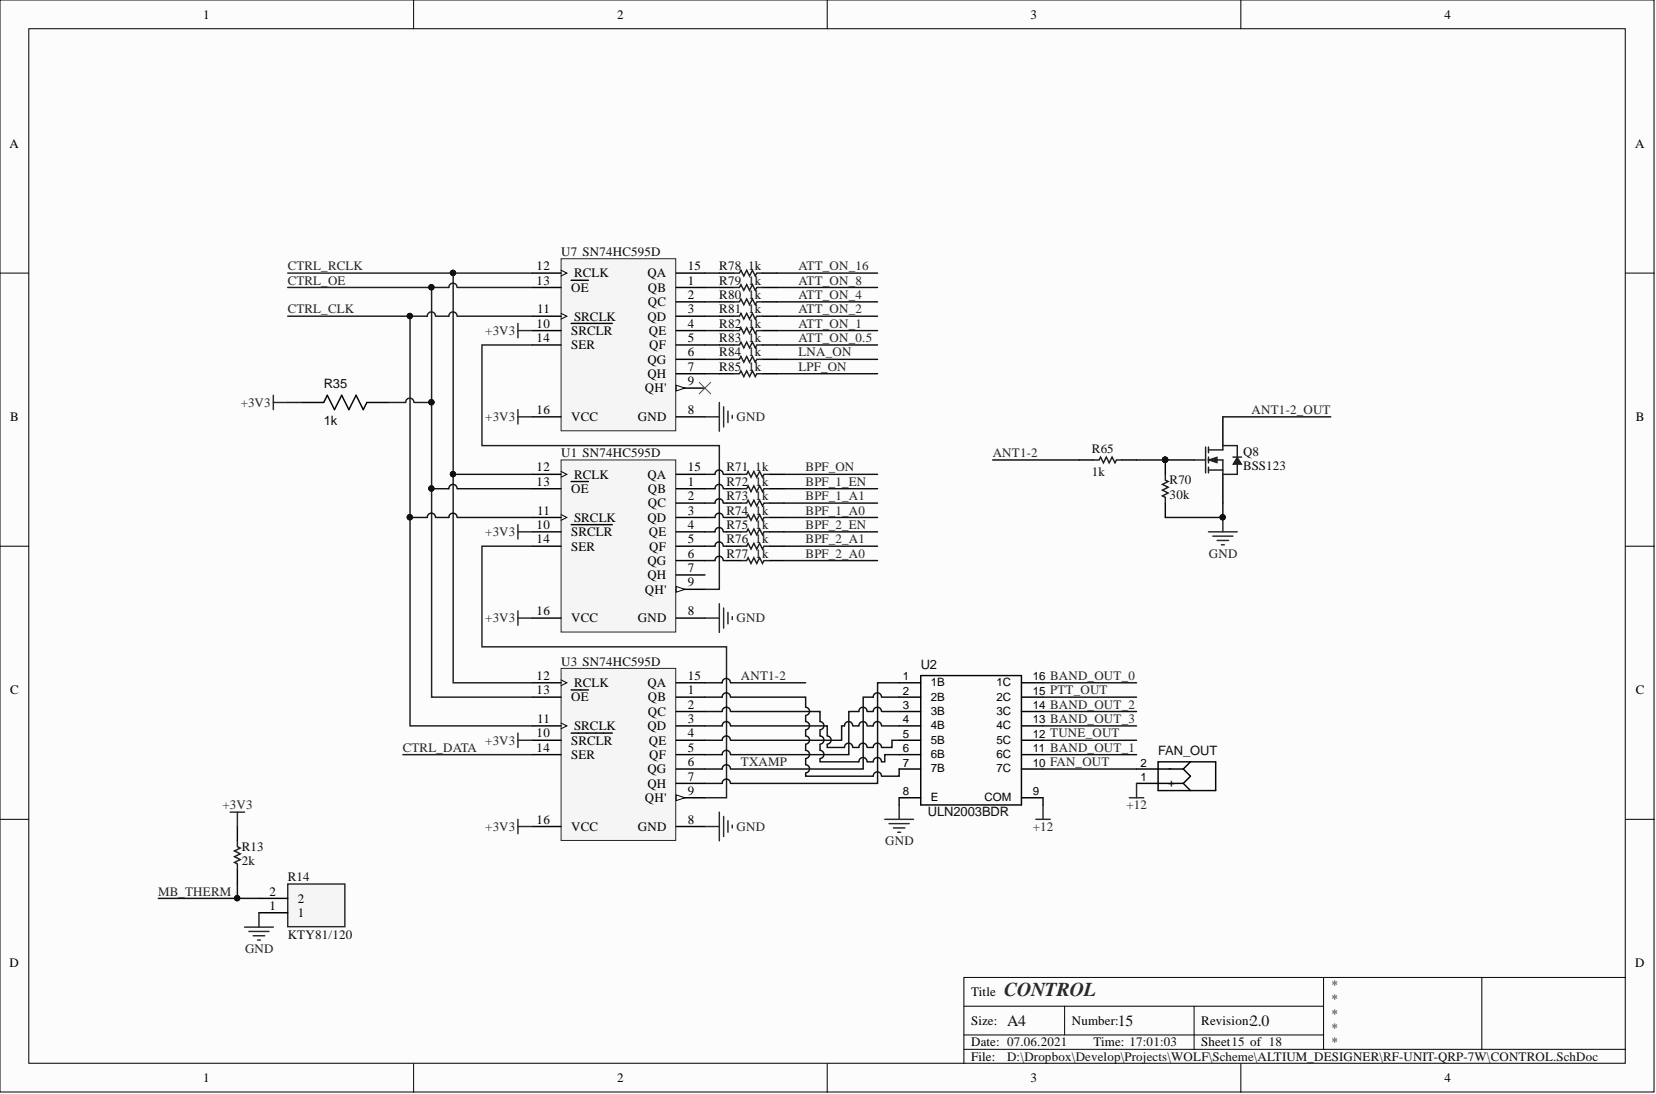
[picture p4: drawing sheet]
<svg xmlns="http://www.w3.org/2000/svg" width="292mm" height="193mm" viewBox="0 0 292 193" stroke-linecap="round" stroke-linejoin="round" font-family="sans-serif">
<defs><g id="words">
<text font-size="3.5" fill="#262626" x="177.1" y="175.7">CONTROL</text>
<g font-size="2.8" fill="#0e0e0e">
<text x="177.6" y="180.9">A4</text>
<text x="197.2" y="180.9">15</text>
<text x="220.5" y="180.9">2.0</text>
</g>
<g font-size="2.3">
<text x="35.9" y="3.3">1</text>
<text x="108.9" y="3.3">2</text>
<text x="181.8" y="3.3">3</text>
<text x="254.8" y="3.3">4</text>
<text x="1.7" y="26.1">A</text>
<text x="288.4" y="26.1">A</text>
<text x="94.7" y="47.7">12</text>
<text x="121.3" y="47.7">15</text>
<text x="94.7" y="50.2">13</text>
<text x="100.7" y="51.5">OE</text>
<text x="101.3" y="48.9">RCLK</text>
<text x="114.2" y="48.9">QA</text>
<text x="114.3" y="51.5">QB</text>
<text x="121.3" y="50.2">1</text>
<text x="121.3" y="52.7">2</text>
<text x="94.7" y="57.8">10</text>
<text x="94.7" y="55.3">11</text>
<text x="100.7" y="59.1">SRCLR</text>
<text x="101.3" y="56.5">SRCLK</text>
<text x="114.2" y="56.5">QD</text>
<text x="114.3" y="54">QC</text>
<text x="114.4" y="59.1">QE</text>
<text x="121.3" y="55.3">3</text>
<text x="121.3" y="57.8">4</text>
<text x="94.7" y="60.3">14</text>
<text x="100.7" y="61.6">SER</text>
<text x="114.2" y="64.1">QG</text>
<text x="114.5" y="61.6">QF</text>
<text x="121.3" y="60.3">5</text>
<text x="121.3" y="62.9">6</text>
<text x="121.3" y="65.4">7</text>
<text x="113.8" y="69.2">QH'</text>
<text x="114.2" y="66.7">QH</text>
<text x="121.3" y="67.9">9</text>
<text x="1.8" y="74.3">B</text>
<text x="94.7" y="73">16</text>
<text x="100.7" y="74.3">VCC</text>
<text x="112.5" y="74.3">GND</text>
<text x="121.3" y="73">8</text>
<text x="288.5" y="74.3">B</text>
<text x="94.7" y="83.2">12</text>
<text x="121.3" y="83.2">15</text>
<text x="94.7" y="85.7">13</text>
<text x="100.7" y="87">OE</text>
<text x="101.3" y="84.4">RCLK</text>
<text x="114.2" y="84.4">QA</text>
<text x="114.3" y="87">QB</text>
<text x="114.3" y="89.5">QC</text>
<text x="121.3" y="85.7">1</text>
<text x="121.3" y="88.2">2</text>
<text x="94.7" y="93.3">10</text>
<text x="94.7" y="95.8">14</text>
<text x="94.7" y="90.8">11</text>
<text x="100.7" y="94.6">SRCLR</text>
<text x="101.3" y="92">SRCLK</text>
<text x="114.2" y="92">QD</text>
<text x="114.4" y="94.6">QE</text>
<text x="121.3" y="90.8">3</text>
<text x="121.3" y="93.3">4</text>
<text x="121.3" y="95.8">5</text>
<text x="100.7" y="97.1">SER</text>
<text x="114.2" y="99.6">QG</text>
<text x="114.5" y="97.1">QF</text>
<text x="121.3" y="98.4">6</text>
<text x="121.3" y="100.9">7</text>
<text x="113.8" y="104.7">QH'</text>
<text x="114.2" y="102.2">QH</text>
<text x="121.3" y="103.4">9</text>
<text x="94.7" y="108.5">16</text>
<text x="100.7" y="109.8">VCC</text>
<text x="112.5" y="109.8">GND</text>
<text x="121.3" y="108.5">8</text>
<text x="94.7" y="119.9">12</text>
<text x="121.3" y="119.9">15</text>
<text x="1.8" y="122.5">C</text>
<text x="94.7" y="122.5">13</text>
<text x="100.7" y="123.7">OE</text>
<text x="101.3" y="121.2">RCLK</text>
<text x="114.2" y="121.2">QA</text>
<text x="114.3" y="123.7">QB</text>
<text x="121.3" y="122.5">1</text>
<text x="121.3" y="125">2</text>
<text x="288.5" y="122.5">C</text>
<text x="94.7" y="130.1">10</text>
<text x="94.7" y="127.5">11</text>
<text x="100.7" y="131.3">SRCLR</text>
<text x="101.3" y="128.8">SRCLK</text>
<text x="114.2" y="128.8">QD</text>
<text x="114.3" y="126.3">QC</text>
<text x="114.4" y="131.3">QE</text>
<text x="121.3" y="127.5">3</text>
<text x="121.3" y="130.1">4</text>
<text x="94.7" y="132.6">14</text>
<text x="100.7" y="133.9">SER</text>
<text x="114.2" y="136.4">QG</text>
<text x="114.5" y="133.9">QF</text>
<text x="121.3" y="132.6">5</text>
<text x="121.3" y="135.1">6</text>
<text x="121.3" y="137.7">7</text>
<text x="113.8" y="141.5">QH'</text>
<text x="114.2" y="138.9">QH</text>
<text x="121.3" y="140.2">9</text>
<text x="94.7" y="145.3">16</text>
<text x="100.7" y="146.5">VCC</text>
<text x="112.5" y="146.5">GND</text>
<text x="121.3" y="145.3">8</text>
<text x="47.5" y="160.5">1</text>
<text x="47.5" y="158">2</text>
<text x="52.5" y="161.8">1</text>
<text x="52.5" y="159.2">2</text>
<text x="1.7" y="170.6">D</text>
<text x="288.4" y="170.6">D</text>
<text x="171.3" y="175.7">Title</text>
<text x="171.3" y="180.8">Size:</text>
<text x="171.3" y="184.6">Date: 07.06.2021</text>
<text x="189.1" y="180.8">Number:</text>
<text x="192.9" y="184.6">Time: 17:01:03</text>
<text x="211.9" y="180.8">Revision:</text>
<text x="211.9" y="184.6">Sheet15 of 18</text>
<text x="35.9" y="190.9">1</text>
<text x="108.9" y="190.9">2</text>
<text x="171.3" y="187.1">File:</text>
<text x="181.8" y="190.9">3</text>
<text x="254.8" y="190.9">4</text>
</g>
<g font-size="2.3" fill="#262626">
<text x="50.8" y="47.7">CTRL_RCLK</text>
<text x="140.8" y="47.7">ATT_ON_16</text>
<text x="50.8" y="50.2">CTRL_OE</text>
<text x="140.8" y="50.2">ATT_ON_8</text>
<text x="140.8" y="52.7">ATT_ON_4</text>
<text x="50.8" y="55.3">CTRL_CLK</text>
<text x="85.6" y="59.1">+3V3</text>
<text x="140.8" y="55.3">ATT_ON_2</text>
<text x="140.8" y="57.8">ATT_ON_1</text>
<text x="140.8" y="60.3">ATT_ON_0.5</text>
<text x="140.8" y="62.9">LNA_ON</text>
<text x="140.8" y="65.4">LPF_ON</text>
<text x="42.5" y="71.8">+3V3</text>
<text x="85.6" y="74.3">+3V3</text>
<text x="129.9" y="74.3">GND</text>
<text x="220.8" y="73">ANT1-2_OUT</text>
<text x="142.1" y="83.2">BPF_ON</text>
<text x="175.1" y="80.6">ANT1-2</text>
<text x="142.1" y="85.7">BPF_1_EN</text>
<text x="142.1" y="88.2">BPF_1_A1</text>
<text x="85.6" y="94.6">+3V3</text>
<text x="142.1" y="90.8">BPF_1_A0</text>
<text x="142.1" y="93.3">BPF_2_EN</text>
<text x="142.1" y="95.8">BPF_2_A1</text>
<text x="142.1" y="98.4">BPF_2_A0</text>
<text x="213.2" y="98.4">GND</text>
<text x="85.6" y="109.8">+3V3</text>
<text x="129.9" y="109.8">GND</text>
<text x="130.7" y="119.9">ANT1-2</text>
<text x="85.6" y="131.3">+3V3</text>
<text x="71.1" y="132.6">CTRL_DATA</text>
<text x="130.7" y="135.1">TXAMP</text>
<text x="39.2" y="142.7">+3V3</text>
<text x="198.7" y="142.7">+12</text>
<text x="85.6" y="146.5">+3V3</text>
<text x="129.9" y="146.5">GND</text>
<text x="156.1" y="149.1">GND</text>
<text x="182.2" y="146.5">+12</text>
<text x="27.9" y="158">MB_THERM</text>
<text x="43.2" y="168.1">GND</text>
</g>
<g font-size="2.3" fill="#0e0e0e">
<text x="99" y="45.1">U7 SN74HC595D</text>
<text x="126.9" y="47.7">R78</text>
<text x="132" y="47.7">1k</text>
<text x="126.9" y="50.2">R79</text>
<text x="126.9" y="52.7">R80</text>
<text x="132" y="50.2">1k</text>
<text x="132" y="52.7">1k</text>
<text x="126.9" y="55.3">R81</text>
<text x="126.9" y="57.8">R82</text>
<text x="132" y="55.3">1k</text>
<text x="132" y="57.8">1k</text>
<text x="126.9" y="60.3">R83</text>
<text x="126.9" y="62.9">R84</text>
<text x="126.9" y="65.4">R85</text>
<text x="132" y="60.3">1k</text>
<text x="132" y="62.9">1k</text>
<text x="132" y="65.4">1k</text>
<text x="57.1" y="68.4">R35</text>
<text x="57.1" y="75">1k</text>
<text x="99" y="80.6">U1 SN74HC595D</text>
<text x="128.2" y="83.2">R71</text>
<text x="133.2" y="83.2">1k</text>
<text x="192.6" y="79.9">R65</text>
<text x="192.6" y="83.9">1k</text>
<text x="219.3" y="80.4">Q8</text>
<text x="219.3" y="82.9">BSS123</text>
<text x="128.2" y="85.7">R72</text>
<text x="128.2" y="88.2">R73</text>
<text x="133.2" y="85.7">1k</text>
<text x="133.2" y="88.2">1k</text>
<text x="206.3" y="85.4">R70</text>
<text x="206.3" y="88">30k</text>
<text x="128.2" y="90.8">R74</text>
<text x="128.2" y="93.3">R75</text>
<text x="128.2" y="95.8">R76</text>
<text x="133.2" y="90.8">1k</text>
<text x="133.2" y="93.3">1k</text>
<text x="133.2" y="95.8">1k</text>
<text x="128.2" y="98.4">R77</text>
<text x="133.2" y="98.4">1k</text>
<text x="99" y="117.4">U3 SN74HC595D</text>
<text x="162.4" y="118">U2</text>
<text x="204.3" y="133.2">FAN_OUT</text>
<text x="163.7" y="144">ULN2003BDR</text>
<text x="42.6" y="150.1">R13</text>
<text x="42.6" y="152.6">2k</text>
<text x="50.8" y="155.4">R14</text>
<text x="50.8" y="165.6">KTY81/120</text>
<text x="234.7" y="174.4">*</text>
<text x="234.7" y="177">*</text>
<text x="234.7" y="179.5">*</text>
<text x="234.7" y="182">*</text>
<text x="234.7" y="184.6">*</text>
<text x="177.6" y="187.1">D:\Dropbox\Develop\Projects\WOLF\Scheme\ALTIUM_DESIGNER\RF-UNIT-QRP-7W\CONTROL.SchDoc</text>
</g>
<g font-size="2">
<text x="159.3" y="125.1">3</text>
<text x="159.3" y="122.5">2</text>
<text x="159.3" y="120">1</text>
<text x="164.2" y="123.6">2B</text>
<text x="164.2" y="121">1B</text>
<text x="175.8" y="121">1C</text>
<text x="175.8" y="123.6">2C</text>
<text x="182.2" y="120">16 BAND_OUT_0</text>
<text x="182.2" y="122.5">15 PTT_OUT</text>
<text x="182.2" y="125.1">14 BAND_OUT_2</text>
<text x="159.3" y="130.2">5</text>
<text x="159.3" y="127.6">4</text>
<text x="164.2" y="131.2">5B</text>
<text x="164.2" y="128.6">4B</text>
<text x="164.2" y="126.1">3B</text>
<text x="175.8" y="126.1">3C</text>
<text x="175.8" y="128.6">4C</text>
<text x="175.8" y="131.2">5C</text>
<text x="182.2" y="127.6">13 BAND_OUT_3</text>
<text x="182.2" y="130.2">12 TUNE_OUT</text>
<text x="159.3" y="135.2">7</text>
<text x="159.3" y="132.7">6</text>
<text x="164.2" y="136.2">7B</text>
<text x="164.2" y="133.7">6B</text>
<text x="175.8" y="133.7">6C</text>
<text x="175.8" y="136.2">7C</text>
<text x="182.2" y="132.7">11 BAND_OUT_1</text>
<text x="182.2" y="135.2">10 FAN_OUT</text>
<text x="201.1" y="135.2">2</text>
<text x="201.1" y="137.8">1</text>
<text x="206.1" y="136.2">-</text>
<text x="159.3" y="140.3">8</text>
<text x="164.2" y="141.3">E</text>
<text x="173.7" y="141.3">COM</text>
<text x="182.2" y="140.3">9</text>
<text x="206.1" y="138.8">+</text>
</g>
</g></defs>
<g fill="#fcfcfc" stroke="#000" stroke-width=".18">
<path d="M0 0h291.8v192.6h-291.8z"/>
<path d="M5.1 5.1h281.6v182.4h-281.6z"/>
</g>
<g fill="none" stroke="#000" stroke-width=".18">
<path d="M73 0v5.1M145.9 0v5.1M218.9 0v5.1M0 48.2h5.1M286.8 48.2h5M0 96.3h5.1M286.8 96.3h5M0 144.5h5.1M286.8 144.5h5M170 177.5h63.5M187.8 177.5v5.1M210.6 177.5v7.6"/>
<path d="M233.5 172.4v12.7M261.4 172.4h-91.4v15.2M286.8 172.4h-25.4v12.7M73 187.6v5.1M145.9 187.6v5.1M170 185.1h116.8M170 182.6h63.5M218.9 187.6v5.1"/>
</g>
<path d="M53.3 71h3.8l.6-1.3 1.3 2.6 1.3-2.6 1.2 2.6 1.3-2.6 1.3 2.6 .6-1.3h3.8M200.5 135.6h8.2M200.5 138.2h8.2M204.3 134.4h10.1v5h-10.1zM208.7 138.2l1.3 1.2M208.7 135.6l1.3 1.3-1.3 1.3M210 134.4l-1.3 1.2" fill="none" stroke="#000" stroke-width=".25"/>
<path d="M99 45.6h20.2v30.4h-20.2z" fill="#f5f5f5" stroke="#262626" stroke-width=".18"/>
<g fill="none" stroke="#000" stroke-width=".25">
<path d="M93.9 50.7h5.1M93.9 58.3h5.1M93.9 55.8h5.1M93.9 48.2h5.1M100.7 57h7.3M100.7 49.4h3.1M119.3 50.7h5M119.3 58.3h5M119.3 55.8h5M119.3 48.2h5M119.3 53.2h5M93.9 60.8h5.1"/>
<path d="M93.9 73.5h5.1M119.3 60.8h5M119.3 73.5h5M119.3 63.4h5M119.3 65.9h5M119.3 68.5h5"/>
</g>
<path d="M99 55.3l1 .5-1 .5M99 47.7l1 .5-1 .5" fill="none" stroke="#000" stroke-width=".18"/>
<path d="M119.3 67.9l1.5 .6-1.5 .5z" fill="#fcfcfc"/>
<path d="M119.3 67.9l1.5 .6-1.5 .5z" fill="none" stroke="#000" stroke-width=".18"/>
<path d="M99 81.1h20.2v30.4h-20.2z" fill="#f5f5f5" stroke="#262626" stroke-width=".18"/>
<g fill="none" stroke="#000" stroke-width=".25">
<path d="M93.9 86.2h5.1M93.9 93.8h5.1M93.9 91.3h5.1M93.9 83.7h5.1M93.9 96.3h5.1M100.7 92.5h7.3M100.7 84.9h3.1M119.3 86.2h5M119.3 93.8h5M119.3 91.3h5M119.3 83.7h5M119.3 96.3h5"/>
<path d="M119.3 88.7h5M119.3 98.9h5M93.9 109h5.1M119.3 109h5M119.3 101.4h5M119.3 104h5"/>
</g>
<path d="M99 90.8l1 .5-1 .5M99 83.2l1 .5-1 .5" fill="none" stroke="#000" stroke-width=".18"/>
<path d="M119.3 103.4l1.5 .6-1.5 .5z" fill="#fcfcfc"/>
<path d="M119.3 103.4l1.5 .6-1.5 .5z" fill="none" stroke="#000" stroke-width=".18"/>
<path d="M99 117.9h20.2v30.3h-20.2z" fill="#f5f5f5" stroke="#262626" stroke-width=".18"/>
<g fill="none" stroke="#000" stroke-width=".25">
<path d="M93.9 123h5.1M93.9 130.6h5.1M93.9 128h5.1M93.9 120.4h5.1M93.9 133.1h5.1M100.7 129.3h7.3M100.7 121.7h3.1M119.3 123h5M119.3 130.6h5M119.3 128h5M119.3 120.4h5M119.3 133.1h5"/>
<path d="M119.3 125.5h5M119.3 135.6h5M119.3 138.2h5M93.9 145.8h5.1M119.3 145.8h5M119.3 140.7h5"/>
</g>
<path d="M99 119.9l1 .5-1 .5M99 127.5l1 .5-1 .5" fill="none" stroke="#000" stroke-width=".18"/>
<path d="M119.3 140.2l1.5 .5-1.5 .5z" fill="#fcfcfc"/>
<path d="M119.3 140.2l1.5 .5-1.5 .5z" fill="none" stroke="#000" stroke-width=".18"/>
<g fill="none" stroke="#262626" stroke-width=".25">
<path d="M91.4 57v2.6M91.4 58.3h2.5M48.2 69.7v2.6M48.2 71h2.6M91.4 73.5h2.5M91.4 72.3v2.5M124.3 73.5h2.6M126.9 71v5.1M127.6 71.8v3.5M128.4 72.5v2M129.2 73.3v.5M91.4 92.5v2.6"/>
<path d="M91.4 93.8h2.5M91.4 109h2.5M91.4 107.8v2.5M124.3 109h2.6M126.9 106.5v5.1M127.6 107.2v3.6M128.4 108v2M129.2 108.8v.5M91.4 129.3v2.5M91.4 130.6h2.5M200.5 138.2v2.5M91.4 145.8h2.5"/>
<path d="M91.4 144.5v2.6M124.3 145.8h2.6M126.9 143.3v5M127.6 144v3.6M128.4 144.8v2M129.2 145.5v.5M156.1 144.5h5M156.8 145.3h3.6M157.6 146h2M158.3 146.8h.6M158.6 142v2.5M182.7 144.5h2.5"/>
<path d="M184 142v2.5M199.2 140.7h2.5"/>
</g>
<path d="M123.3 67.4l2.1 2.1M125.4 67.4l-2.1 2.1" fill="none" stroke="#4c4c4c" stroke-width=".18"/>
<g fill="none" stroke="#1c1c1c" stroke-width=".25">
<path d="M50.8 50.7h25.3M50.8 55.8h21.5M50.8 48.2h29.1M76.8 55.8a.72 .72 0 0 0-.7-.8 .72 .72 0 0 0-.7 .8h-3.1v72.2h21.6M80.6 50.7a.72 .72 0 0 0-.7-.8 .72 .72 0 0 0-.7 .8h-3.1v72.3h17.8M80.6 55.8a.72 .72 0 0 0-.7-.8 .72 .72 0 0 0-.7 .8h-2.3M80.7 50.7h13.2M80.7 55.8h13.2M93.9 48.2h-14v72.2h14M50.8 71h2.5M73 71a.72 .72 0 0 0-.7-.8 .72 .72 0 0 0-.7 .8h-3.1M73.1 71h3"/>
<path d="M93.9 60.8h-8.9v17.8h41.9v25.4h-2.6M212.7 78.9v4.5M213.2 79.4h2.5M213.2 78.9v1M93.9 96.3h-8.9v17.8h43.2v26.6h-3.9M210.6 81.1h2.1M213.2 81.1h2.5v2.6M213.2 82.9h2.5M213.2 80.6v1M213.2 82.4v1M71.1 133.1h22.8"/>
</g>
<g fill="#0e0e0e" stroke="#0e0e0e" stroke-width=".18">
<circle cx="79.9" cy="48.1" r=".47"/>
<circle cx="79.9" cy="83.6" r=".47"/>
<circle cx="76.1" cy="86.2" r=".47"/>
<circle cx="76.1" cy="71" r=".47"/>
<circle cx="76.1" cy="50.7" r=".47"/>
<circle cx="72.3" cy="91.2" r=".47"/>
<circle cx="72.3" cy="55.7" r=".47"/>
<circle cx="205.5" cy="81.1" r=".47"/>
</g>
<g fill="none" stroke="#0e0e0e" stroke-width=".25">
<path d="M76.8 91.3a.72 .72 0 0 0-.7-.8 .72 .72 0 0 0-.7 .8h-3.1M79.9 83.7h14M80.6 86.2a.72 .72 0 0 0-.7-.8 .72 .72 0 0 0-.7 .8h-3.1M80.6 91.3a.72 .72 0 0 0-.7-.8 .72 .72 0 0 0-.7 .8h-2.3M80.7 86.2h13.2M80.7 91.3h13.2M128.8 138.2a.72 .72 0 0 0-.7-.8 .72 .72 0 0 0-.7 .8h-3.1M128.8 135.6a.72 .72 0 0 0-.7-.7 .72 .72 0 0 0-.7 .7h-3.1M128.8 133.1a.72 .72 0 0 0-.7-.8 .72 .72 0 0 0-.7 .8h-3.1M128.8 130.6a.72 .72 0 0 0-.7-.8 .72 .72 0 0 0-.7 .8h-3.1M128.8 128a.72 .72 0 0 0-.7-.7 .72 .72 0 0 0-.7 .7h-3.1M128.8 125.5a.72 .72 0 0 0-.7-.8 .72 .72 0 0 0-.7 .8h-3.1"/>
<path d="M128.8 123a.72 .72 0 0 0-.7-.8 .72 .72 0 0 0-.7 .8h-3.1M128.8 120.4a.72 .72 0 0 0-.7-.7 .72 .72 0 0 0-.7 .7h-3.1M128.9 128h17v1.8a.72 .72 0 0 1 .7 .7 .72 .72 0 0 1-.7 .8M128.9 125.5h15.7v1.8a.72 .72 0 0 1 .7 .7 .72 .72 0 0 1-.7 .7M128.9 123h13.2v1.7a.72 .72 0 0 1 .7 .8 .72 .72 0 0 1-.7 .7M128.9 120.4h13.2M142.1 126.3v1a.72 .72 0 0 1 .7 .7 .72 .72 0 0 1-.7 .7M142.1 128.8v1a.72 .72 0 0 1 .7 .7 .72 .72 0 0 1-.7 .8M142.1 131.3v1.1a.72 .72 0 0 1 .7 .7 .72 .72 0 0 1-.7 .7M142.1 133.9v1a.72 .72 0 0 1 .7 .7 .72 .72 0 0 1-.7 .7M142.1 136.4v.5h11.9a.72 .72 0 0 1 .8-.7 .72 .72 0 0 1 .7 .7M144.6 128.8v1a.72 .72 0 0 1 .7 .7 .72 .72 0 0 1-.7 .8"/>
<path d="M144.6 131.3v1.1a.72 .72 0 0 1 .7 .7 .72 .72 0 0 1-.7 .7M144.6 133.9v.5h6.9a.72 .72 0 0 1 .7-.8 .72 .72 0 0 1 .7 .8M145.9 131.3v.5h3.1a.72 .72 0 0 1 .7-.7 .72 .72 0 0 1 .7 .7M150.4 128a.72 .72 0 0 0-.7-.7 .72 .72 0 0 0-.7 .7h-.5v2.6h-19.6M152.9 125.5a.72 .72 0 0 0-.7-.8 .72 .72 0 0 0-.7 .8h-1.8v7.6h-20.8M152.9 128a.72 .72 0 0 0-.7-.7 .72 .72 0 0 0-.7 .7h-1M152.9 131.8a.72 .72 0 0 0-.7-.7 .72 .72 0 0 0-.7 .7h-1M155.5 123a.72 .72 0 0 0-.7-.8 .72 .72 0 0 0-.8 .8h-1.7v12.6h-23.4M155.5 125.5a.72 .72 0 0 0-.7-.8 .72 .72 0 0 0-.8 .8h-1M155.5 128a.72 .72 0 0 0-.7-.7 .72 .72 0 0 0-.8 .7h-1M155.5 131.8a.72 .72 0 0 0-.7-.7 .72 .72 0 0 0-.8 .7h-1M155.5 134.4a.72 .72 0 0 0-.7-.8 .72 .72 0 0 0-.8 .8h-1"/>
<path d="M155.6 123h3M155.6 125.5h3M155.6 128h3M158.6 120.4h-3.8v17.8h-25.9M158.6 130.6h-1.3v1.2h-1.7M158.6 133.1h-2.5v1.3h-.5M158.6 135.6v1.3h-3M184 135.6h16.5M184 120.4h16.5M184 123h16.5M184 125.5h16.5M184 128h16.5"/>
<path d="M184 130.6h16.5M184 133.1h16.5M158.6 140.7v1.3M184 140.7v1.3"/>
</g>
<g fill="none" stroke="#000" stroke-width=".25">
<path d="M215.7 73.5v5.1M205.5 81.1h5.1M215.7 83.7v5M162.4 119.2h17.8v22.8h-17.8zM158.6 120.4h3.8M158.6 123h3.8M158.6 125.5h3.8M158.6 128h3.8M158.6 130.6h3.8M158.6 133.1h3.8M158.6 135.6h3.8M180.2 120.4h3.8"/>
<path d="M180.2 123h3.8M180.2 125.5h3.8M180.2 128h3.8M180.2 130.6h3.8M180.2 133.1h3.8M180.2 135.6h3.8M158.6 140.7h3.8M180.2 140.7h3.8"/>
</g>
<path d="M213.2 81.1l1.5-.5v1z" fill="#1c1c1c"/>
<path d="M213.2 81.1l1.5-.5v1z" fill="none" stroke="#1c1c1c" stroke-width=".18"/>
<path d="M215.7 79.4v-.8h2.5v2M218.2 81.9v1.8h-2.5" fill="none" stroke="#1c1c1c" stroke-width=".25"/>
<path d="M218.2 80.6l.8 1.3h-1.5z" fill="#1c1c1c"/>
<path d="M218.2 80.6l.8 1.3h-1.5z" fill="none" stroke="#1c1c1c" stroke-width=".18"/>
<g fill="none" stroke="#1c1c1c" stroke-width=".25">
<path d="M129.4 48.2h1l.3-.5 .5 1 .5-1 .5 1 .5-1 .5 1 .3-.5h1M129.4 50.7h1l.3-.5 .5 1 .5-1 .5 1 .5-1 .5 1 .3-.5h1M129.4 53.2h1l.3-.5 .5 1 .5-1 .5 1 .5-1 .5 1 .3-.5h1M129.4 55.8h1l.3-.5 .5 1 .5-1 .5 1 .5-1 .5 1 .3-.5h1M129.4 58.3h1l.3-.5 .5 1 .5-1 .5 1 .5-1 .5 1 .3-.5h1M129.4 60.8h1l.3-.5 .5 1.1 .5-1.1 .5 1.1 .5-1.1 .5 1.1 .3-.6h1M129.4 63.4h1l.3-.5 .5 1 .5-1 .5 1 .5-1 .5 1 .3-.5h1M129.4 65.9h1l.3-.5 .5 1 .5-1 .5 1 .5-1 .5 1 .3-.5h1M130.7 83.7h1l.3-.5 .5 1 .5-1 .5 1 .5-1 .5 1 .2-.5h1.1M130.7 86.2h1l.3-.5 .5 1 .5-1 .5 1 .5-1 .5 1 .2-.5h1.1M130.7 88.7h1l.3-.5 .5 1 .5-1 .5 1 .5-1 .5 1 .2-.5h1.1M130.7 91.3h1l.3-.5 .5 1 .5-1 .5 1 .5-1 .5 1 .2-.5h1.1"/>
<path d="M130.7 93.8h1l.3-.5 .5 1 .5-1 .5 1 .5-1 .5 1 .2-.5h1.1M130.7 96.3h1l.3-.5 .5 1.1 .5-1.1 .5 1.1 .5-1.1 .5 1.1 .2-.6h1.1M130.7 98.9h1l.3-.5 .5 1 .5-1 .5 1 .5-1 .5 1 .2-.5h1.1M192.9 81.1h1l.2-.5 .5 1 .5-1 .6 1 .5-1 .5 1 .2-.5h1M205.5 83.7v1l.6 .2-1.1 .5 1.1 .6-1.1 .5 1.1 .5-1.1 .5 .5 .2v1M217.5 80.6h1.5"/>
</g>
<g fill="#0e0e0e" stroke="#0e0e0e" stroke-width=".18">
<circle cx="205.5" cy="81.1" r=".47"/>
<circle cx="215.7" cy="91.2" r=".47"/>
</g>
<g fill="none" stroke="#000" stroke-width=".25">
<path d="M126.9 48.2h2.5M126.9 50.7h2.5M126.9 53.2h2.5M126.9 55.8h2.5M126.9 58.3h2.5M134.5 48.2h2.5M134.5 50.7h2.5M134.5 53.2h2.5M134.5 55.8h2.5M134.5 58.3h2.5M126.9 60.8h2.5M126.9 63.4h2.5"/>
<path d="M126.9 65.9h2.5M134.5 60.8h2.5M134.5 63.4h2.5M134.5 65.9h2.5M128.2 83.7h2.5M128.2 86.2h2.5M128.2 88.7h2.5M128.2 91.3h2.5M128.2 93.8h2.5M128.2 96.3h2.5M128.2 98.9h2.5M135.8 83.7h2.5"/>
<path d="M135.8 86.2h2.5M135.8 88.7h2.5M135.8 91.3h2.5M135.8 93.8h2.5M135.8 96.3h2.5M135.8 98.9h2.5M190.3 81.1h2.6M197.9 81.1h2.6M205.5 81.1v2.6M205.5 88.7v2.6"/>
</g>
<g fill="none" stroke="#0e0e0e" stroke-width=".25">
<path d="M124.3 48.2h2.6M124.3 50.7h2.6M124.3 53.2h2.6M124.3 55.8h2.6M124.3 58.3h2.6M137 48.2h17.8M137 50.7h17.8M137 53.2h17.8M137 55.8h17.8M137 58.3h17.8M124.3 60.8h2.6M124.3 63.4h2.6"/>
<path d="M124.3 65.9h2.6M137 60.8h17.8M137 63.4h17.8M137 65.9h17.8M127.6 83.7a.72 .72 0 0 0-.8-.8 .72 .72 0 0 0-.7 .8h-1.8M127.6 86.2a.72 .72 0 0 0-.8-.8 .72 .72 0 0 0-.7 .8h-1.8M127.6 88.7a.72 .72 0 0 0-.8-.7 .72 .72 0 0 0-.7 .7h-1.8M127.6 91.3a.72 .72 0 0 0-.8-.8 .72 .72 0 0 0-.7 .8h-1.8M127.6 93.8a.72 .72 0 0 0-.8-.8 .72 .72 0 0 0-.7 .8h-1.8M127.6 96.3a.72 .72 0 0 0-.8-.7 .72 .72 0 0 0-.7 .7h-1.8M127.6 98.9a.72 .72 0 0 0-.8-.8 .72 .72 0 0 0-.7 .8h-1.8M127.6 83.7h.6"/>
<path d="M127.6 86.2h.6M127.6 88.7h.6M127.6 91.3h.6M127.6 93.8h.6M127.6 96.3h.6M127.6 98.9h.6M138.3 83.7h16.5M138.3 86.2h16.5M138.3 88.7h16.5M138.3 91.3h16.5M138.3 93.8h16.5M138.3 96.3h16.5"/>
<path d="M138.3 98.9h16.5M175.1 81.1h15.2M200.5 81.1h5M215.7 88.7v2.6h-10.2"/>
</g>
<path d="M213.2 93.8h5M213.9 94.6h3.6M214.7 95.3h2M215.4 96.1h.6M215.7 91.3v2.5" fill="none" stroke="#262626" stroke-width=".25"/>
<path d="M50.8 155.9h10v7.6h-10z" fill="#f5f5f5" stroke="#262626" stroke-width=".25"/>
<path d="M41.9 145.8v2.5M41.9 153.4v2.5M45.7 158.5h5.1M45.7 161h5.1" fill="none" stroke="#000" stroke-width=".25"/>
<path d="M41.9 148.3v1l.5 .3-1 .5 1 .5-1 .5 1 .5-1 .5 .5 .3v1" fill="none" stroke="#1c1c1c" stroke-width=".25"/>
<path d="M40.6 143.3h2.5M41.9 143.3v2.5M43.1 163.5h5.1M43.9 164.3h3.6M44.7 165.1h2M45.4 165.8h.5M45.7 161v2.5" fill="none" stroke="#262626" stroke-width=".25"/>
<path d="M215.7 73.5h19M27.9 158.5h14M41.9 155.9v2.6h3.8" fill="none" stroke="#0e0e0e" stroke-width=".25"/>
<circle cx="41.8" cy="158.4" r=".47" fill="#0e0e0e" stroke="#0e0e0e" stroke-width=".18"/>
<use href="#words"/>
</svg>
